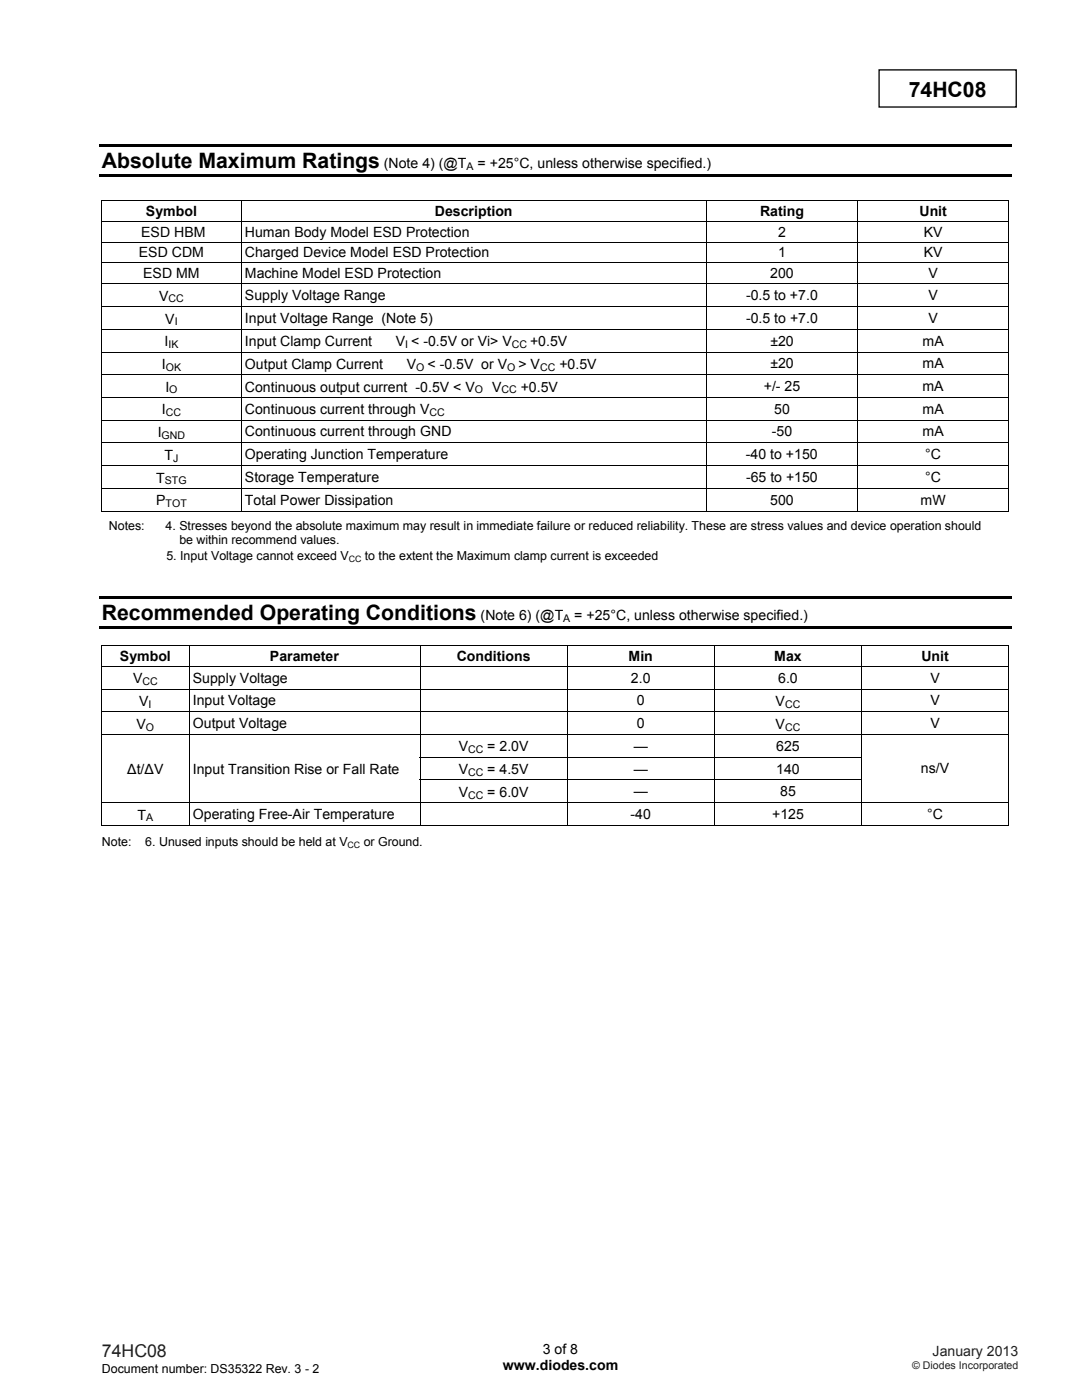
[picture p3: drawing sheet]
<svg xmlns="http://www.w3.org/2000/svg" width="216mm" height="279mm" viewBox="0 0 216 279" stroke-linecap="round" stroke-linejoin="round" font-family="sans-serif">
<defs><g id="words">
<g font-size="4.2">
<text x="181.3" y="19.3">74HC08</text>
<text x="20.3" y="33.6">Absolute Maximum Ratings</text>
<text x="20.3" y="123.8">Recommended Operating Conditions</text>
</g>
<text font-size="3.5" fill="#231f20" x="20.3" y="270.9">74HC08</text>
<g font-size="2.8">
<text x="76.6" y="33.6">(Note 4) (@T</text>
<text x="95.3" y="33.6">= +25°C, unless otherwise specified.)</text>
<text x="28.2" y="47.2">ESD HBM</text>
<text x="29.1" y="43.1">Symbol</text>
<text x="48.9" y="47.2">Human Body Model ESD Protection</text>
<text x="86.8" y="43.1">Description</text>
<text x="151.7" y="43.1">Rating</text>
<text x="155.2" y="47.2">2</text>
<text x="183.5" y="43.1">Unit</text>
<text x="184.3" y="47.2">KV</text>
<text x="27.7" y="51.4">ESD CDM</text>
<text x="48.9" y="51.4">Charged Device Model ESD Protection</text>
<text x="155.2" y="51.4">1</text>
<text x="184.3" y="51.4">KV</text>
<text x="28.6" y="55.5">ESD MM</text>
<text x="48.9" y="55.5">Machine Model ESD Protection</text>
<text x="48.9" y="59.9">Supply Voltage Range</text>
<text x="148.9" y="59.9">-0.5 to +7.0</text>
<text x="153.7" y="55.5">200</text>
<text x="185.3" y="55.5">V</text>
<text x="185.3" y="59.9">V</text>
<text x="31.7" y="60">V</text>
<text x="33" y="64.6">V</text>
<text x="48.9" y="64.4">Input Voltage Range (Note 5)</text>
<text x="148.9" y="64.4">-0.5 to +7.0</text>
<text x="185.3" y="64.4">V</text>
<text x="32.8" y="69.1">I</text>
<text x="48.9" y="69.1">Input Clamp Current</text>
<text x="79" y="69.1">V &lt; -0.5V or Vi&gt; V</text>
<text x="105.8" y="69.1">+0.5V</text>
<text x="153.7" y="69">±20</text>
<text x="184.1" y="69">mA</text>
<text x="32.3" y="73.6">I</text>
<text x="48.9" y="73.6">Output Clamp Current</text>
<text x="81.2" y="73.6">V</text>
<text x="85.3" y="73.6">&lt; -0.5V or V</text>
<text x="103.4" y="73.6">&gt; V</text>
<text x="111.6" y="73.6">+0.5V</text>
<text x="153.7" y="73.5">±20</text>
<text x="184.1" y="73.5">mA</text>
<text x="32.3" y="82.7">I</text>
<text x="33" y="78.2">I</text>
<text x="48.9" y="78.2">Continuous output current -0.5V &lt; V</text>
<text x="48.9" y="82.7">Continuous current through V</text>
<text x="98.2" y="78.2">V</text>
<text x="103.9" y="78.2">+0.5V</text>
<text x="152.4" y="78">+/- 25</text>
<text x="154.5" y="82.6">50</text>
<text x="184.1" y="78">mA</text>
<text x="184.1" y="82.6">mA</text>
<text x="31.5" y="87.2">I</text>
<text x="48.9" y="87.1">Continuous current through GND</text>
<text x="154" y="87.1">-50</text>
<text x="184.1" y="87.1">mA</text>
<text x="32.8" y="91.8">T</text>
<text x="48.9" y="91.6">Operating Junction Temperature</text>
<text x="148.8" y="91.6">-40 to +150</text>
<text x="184.6" y="91.6">°C</text>
<text x="31.2" y="100.8">P</text>
<text x="31.2" y="96.3">T</text>
<text x="48.9" y="96.2">Storage Temperature</text>
<text x="48.9" y="100.7">Total Power Dissipation</text>
<text x="148.9" y="96.2">-65 to +150</text>
<text x="153.7" y="100.7">500</text>
<text x="183.7" y="100.7">mW</text>
<text x="184.6" y="96.2">°C</text>
<text x="95.9" y="123.8">(Note 6) (@T</text>
<text x="114.6" y="123.8">= +25°C, unless otherwise specified.)</text>
<text x="23.9" y="131.9">Symbol</text>
<text x="53.9" y="131.9">Parameter</text>
<text x="91.1" y="131.9">Conditions</text>
<text x="125.4" y="131.9">Min</text>
<text x="154.5" y="131.9">Max</text>
<text x="183.8" y="131.9">Unit</text>
<text x="26.5" y="136.4">V</text>
<text x="38.5" y="136.2">Supply Voltage</text>
<text x="125.9" y="136.2">2.0</text>
<text x="155.3" y="136.2">6.0</text>
<text x="185.7" y="136.2">V</text>
<text x="27.8" y="140.9">V</text>
<text x="38.5" y="140.8">Input Voltage</text>
<text x="127.1" y="140.8">0</text>
<text x="154.8" y="140.9">V</text>
<text x="185.7" y="140.8">V</text>
<text x="27.2" y="145.4">V</text>
<text x="38.5" y="145.3">Output Voltage</text>
<text x="91.5" y="150">V</text>
<text x="97.2" y="150">= 2.0V</text>
<text x="126.4" y="149.8">—</text>
<text x="127.1" y="145.3">0</text>
<text x="154.8" y="145.4">V</text>
<text x="154.9" y="149.8">625</text>
<text x="185.7" y="145.3">V</text>
<text x="25.4" y="154.4">Δt/ΔV</text>
<text x="38.5" y="154.4">Input Transition Rise or Fall Rate</text>
<text x="91.5" y="154.5">V</text>
<text x="97.2" y="154.5">= 4.5V</text>
<text x="126.4" y="154.4">—</text>
<text x="154.9" y="154.4">140</text>
<text x="183.8" y="154.4">ns/V</text>
<text x="91.5" y="159">V</text>
<text x="97.2" y="159">= 6.0V</text>
<text x="126.4" y="158.9">—</text>
<text x="155.7" y="158.9">85</text>
<text x="27.5" y="163.6">T</text>
<text x="38.5" y="163.4">Operating Free-Air Temperature</text>
<text x="125.8" y="163.4">-40</text>
<text x="154.1" y="163.4">+125</text>
<text x="185" y="163.4">°C</text>
<text x="100.3" y="273.5">www.diodes.com</text>
<text x="108.3" y="270.2">3 of 8</text>
</g>
<text font-size="2.8" fill="#231f20" x="186.1" y="270.6">January 2013</text>
<g font-size="2.5">
<text x="21.7" y="105.8">Notes:</text>
<text x="33" y="105.8">4. Stresses beyond the absolute maximum may result in immediate failure or reduced reliability. These are stress values and device operation should</text>
<text x="33.2" y="111.8">5. Input Voltage cannot exceed V</text>
<text x="35.8" y="108.6">be within recommend values.</text>
<text x="72.8" y="111.8">to the extent the Maximum clamp current is exceeded</text>
<text x="20.3" y="168.8">Note:</text>
<text x="29" y="168.8">6. Unused inputs should be held at V</text>
<text x="72.6" y="168.8">or Ground.</text>
<text x="20.3" y="274">Document number: DS35322 Rev. 3 - 2</text>
</g>
<g font-size="2.1">
<text x="93.1" y="33.9">A</text>
<text x="33.6" y="60.4">CC</text>
<text x="34.9" y="64.9">I</text>
<text x="33.6" y="69.5">IK</text>
<text x="80.9" y="69.5">I</text>
<text x="102.1" y="69.5">CC</text>
<text x="33.1" y="74">OK</text>
<text x="83.1" y="74">O</text>
<text x="101.2" y="74">O</text>
<text x="107.8" y="74">CC</text>
<text x="33.1" y="83.1">CC</text>
<text x="33.8" y="78.5">O</text>
<text x="85.7" y="83.1">CC</text>
<text x="94.8" y="78.5">O</text>
<text x="100.1" y="78.5">CC</text>
<text x="32.3" y="87.6">GND</text>
<text x="34.5" y="92.1">J</text>
<text x="32.9" y="96.7">STG</text>
<text x="33" y="101.2">TOT</text>
<text x="112.4" y="124.1">A</text>
<text x="28.4" y="136.7">CC</text>
<text x="29.7" y="141.3">I</text>
<text x="156.7" y="141.3">CC</text>
<text x="29.1" y="145.8">O</text>
<text x="156.7" y="145.8">CC</text>
<text x="93.4" y="150.3">CC</text>
<text x="93.4" y="154.9">CC</text>
<text x="93.4" y="159.4">CC</text>
<text x="29.2" y="163.9">A</text>
</g>
<text font-size="2.1" fill="#231f20" x="182" y="273.2">© Diodes Incorporated</text>
<g font-size="1.8">
<text x="69.6" y="112.1">CC</text>
<text x="69.4" y="169.2">CC</text>
</g>
</g></defs>
<path d="M175.4 13.9h27.4v7.5h-27.4z" fill="none" stroke="#000" stroke-width=".26"/>
<g fill="#000">
<path d="M19.8 28.7h182v.6h-182zM19.8 34.8h182v.5h-182zM20.2 40h.2v.2h-.2zM201.2 40h.2v.2h-.2zM19.8 118.9h182v.5h-182zM201.2 101.9h.2v.2h-.2zM19.8 125h182v.5h-182zM20.2 128.8h.2v.2h-.2zM201.2 128.8h.2v.2h-.2zM20.2 151h.2v.2h-.2zM20.2 155.6h.2v.1h-.2zM37.6 151h.2v.2h-.2z"/>
<path d="M37.6 155.6h.2v.1h-.2zM201.2 151h.2v.2h-.2zM201.2 155.6h.2v.1h-.2zM201.2 164.7h.2v.1h-.2z"/>
</g>
<g fill="none" stroke="#000" stroke-width=".2">
<path d="M20.2 40.1h181.2M20.2 44.2h181.2M20.2 48.3h181.2M20.2 52.5h181.2M20.2 56.6h181.2M20.3 40.2v3.9M20.3 44.3v4M20.3 48.4v4M20.3 52.6v3.9M20.3 56.7v4.4M48.1 40.2v3.9M48.1 44.3v4"/>
<path d="M48.1 48.4v4M48.1 52.6v3.9M48.1 56.7v4.4M141 40.2v3.9M141 44.3v4M141 48.4v4M141 52.6v3.9M141 56.7v4.4M171.1 40.2v3.9M171.1 44.3v4M171.1 48.4v4M171.1 52.6v3.9"/>
<path d="M171.1 56.7v4.4M201.3 40.2v3.9M201.3 44.3v4M201.3 48.4v4M201.3 52.6v3.9M201.3 56.7v4.4M20.2 61.2h181.2M20.2 65.7h181.2M20.2 70.3h181.2M20.2 74.8h181.2M20.2 79.3h181.2M20.3 61.3v4.4"/>
<path d="M20.3 65.8v4.4M20.3 70.4v4.3M20.3 74.9v4.3M20.3 79.4v4.4M48.1 61.3v4.4M48.1 65.8v4.4M48.1 70.4v4.3M48.1 74.9v4.3M48.1 79.4v4.4M141 61.3v4.4M141 65.8v4.4M141 70.4v4.3"/>
<path d="M141 74.9v4.3M141 79.4v4.4M171.1 61.3v4.4M171.1 65.8v4.4M171.1 70.4v4.3M171.1 74.9v4.3M171.1 79.4v4.4M201.3 61.3v4.4M201.3 65.8v4.4M201.3 70.4v4.3M201.3 74.9v4.3M201.3 79.4v4.4"/>
<path d="M20.2 83.9h181.2M20.2 88.4h181.2M20.2 92.9h181.2M20.2 97.5h181.2M20.3 83.9v4.4M20.3 88.5v4.3M20.3 93v4.4M20.3 97.6v4.5M48.1 83.9v4.4M48.1 88.5v4.3M48.1 93v4.4M48.1 97.6v4.5"/>
<path d="M141 83.9v4.4M141 88.5v4.3M141 93v4.4M141 97.6v4.5M171.1 83.9v4.4M171.1 88.5v4.3M171.1 93v4.4M171.1 97.6v4.5M201.3 83.9v4.4M201.3 88.5v4.3M201.3 93v4.4M201.3 97.6v4.5"/>
<path d="M20.2 102h27.8M48.2 102h92.7M141.1 102h29.9M171.2 102h30M20.2 128.9h181.2M20.2 133h181.2M20.2 137.5h181.2M20.3 129v3.9M20.3 133.1v4.4M20.3 137.6v4.4M37.7 129v3.9M37.7 133.1v4.4"/>
<path d="M37.7 137.6v4.4M83.8 129v3.9M83.8 133.1v4.4M83.8 137.6v4.4M113.2 129v3.9M113.2 133.1v4.4M113.2 137.6v4.4M142.6 129v3.9M142.6 133.1v4.4M142.6 137.6v4.4M171.9 129v3.9M171.9 133.1v4.4"/>
<path d="M171.9 137.6v4.4M201.3 129v3.9M201.3 133.1v4.4M201.3 137.6v4.4M20.2 142.1h181.2M20.2 146.6h181.2M20.3 142.2v4.3M20.3 146.7v4.3M20.3 151.2v4.4M20.3 155.7v4.4M37.7 142.2v4.3M37.7 146.7v4.3"/>
<path d="M37.7 151.2v4.4M37.7 155.7v4.4M83.7 151.1h88.3M83.7 155.7h88.3M83.8 142.2v4.3M83.8 146.7v4.3M83.8 151.2v4.4M83.8 155.7v4.4M113.2 142.2v4.3M113.2 146.7v4.3M113.2 151.2v4.4M113.2 155.7v4.4"/>
<path d="M142.6 142.2v4.3M142.6 146.7v4.3M142.6 151.2v4.4M142.6 155.7v4.4M171.9 142.2v4.3M171.9 146.7v4.3M171.9 151.2v4.4M171.9 155.7v4.4M201.3 142.2v4.3M201.3 146.7v4.3M201.3 151.2v4.4M201.3 155.7v4.4"/>
<path d="M20.2 160.2h181.2M20.2 164.7h17.4M20.3 160.3v4.5M37.7 160.3v4.5M37.8 164.7h45.9M83.8 160.3v4.5M83.9 164.7h29.2M113.2 160.3v4.5M113.3 164.7h29.2M142.6 160.3v4.5M142.6 164.7h29.3M171.9 160.3v4.5"/>
<path d="M172 164.7h29.2M201.3 160.3v4.5"/>
</g>
<use href="#words"/>
</svg>
